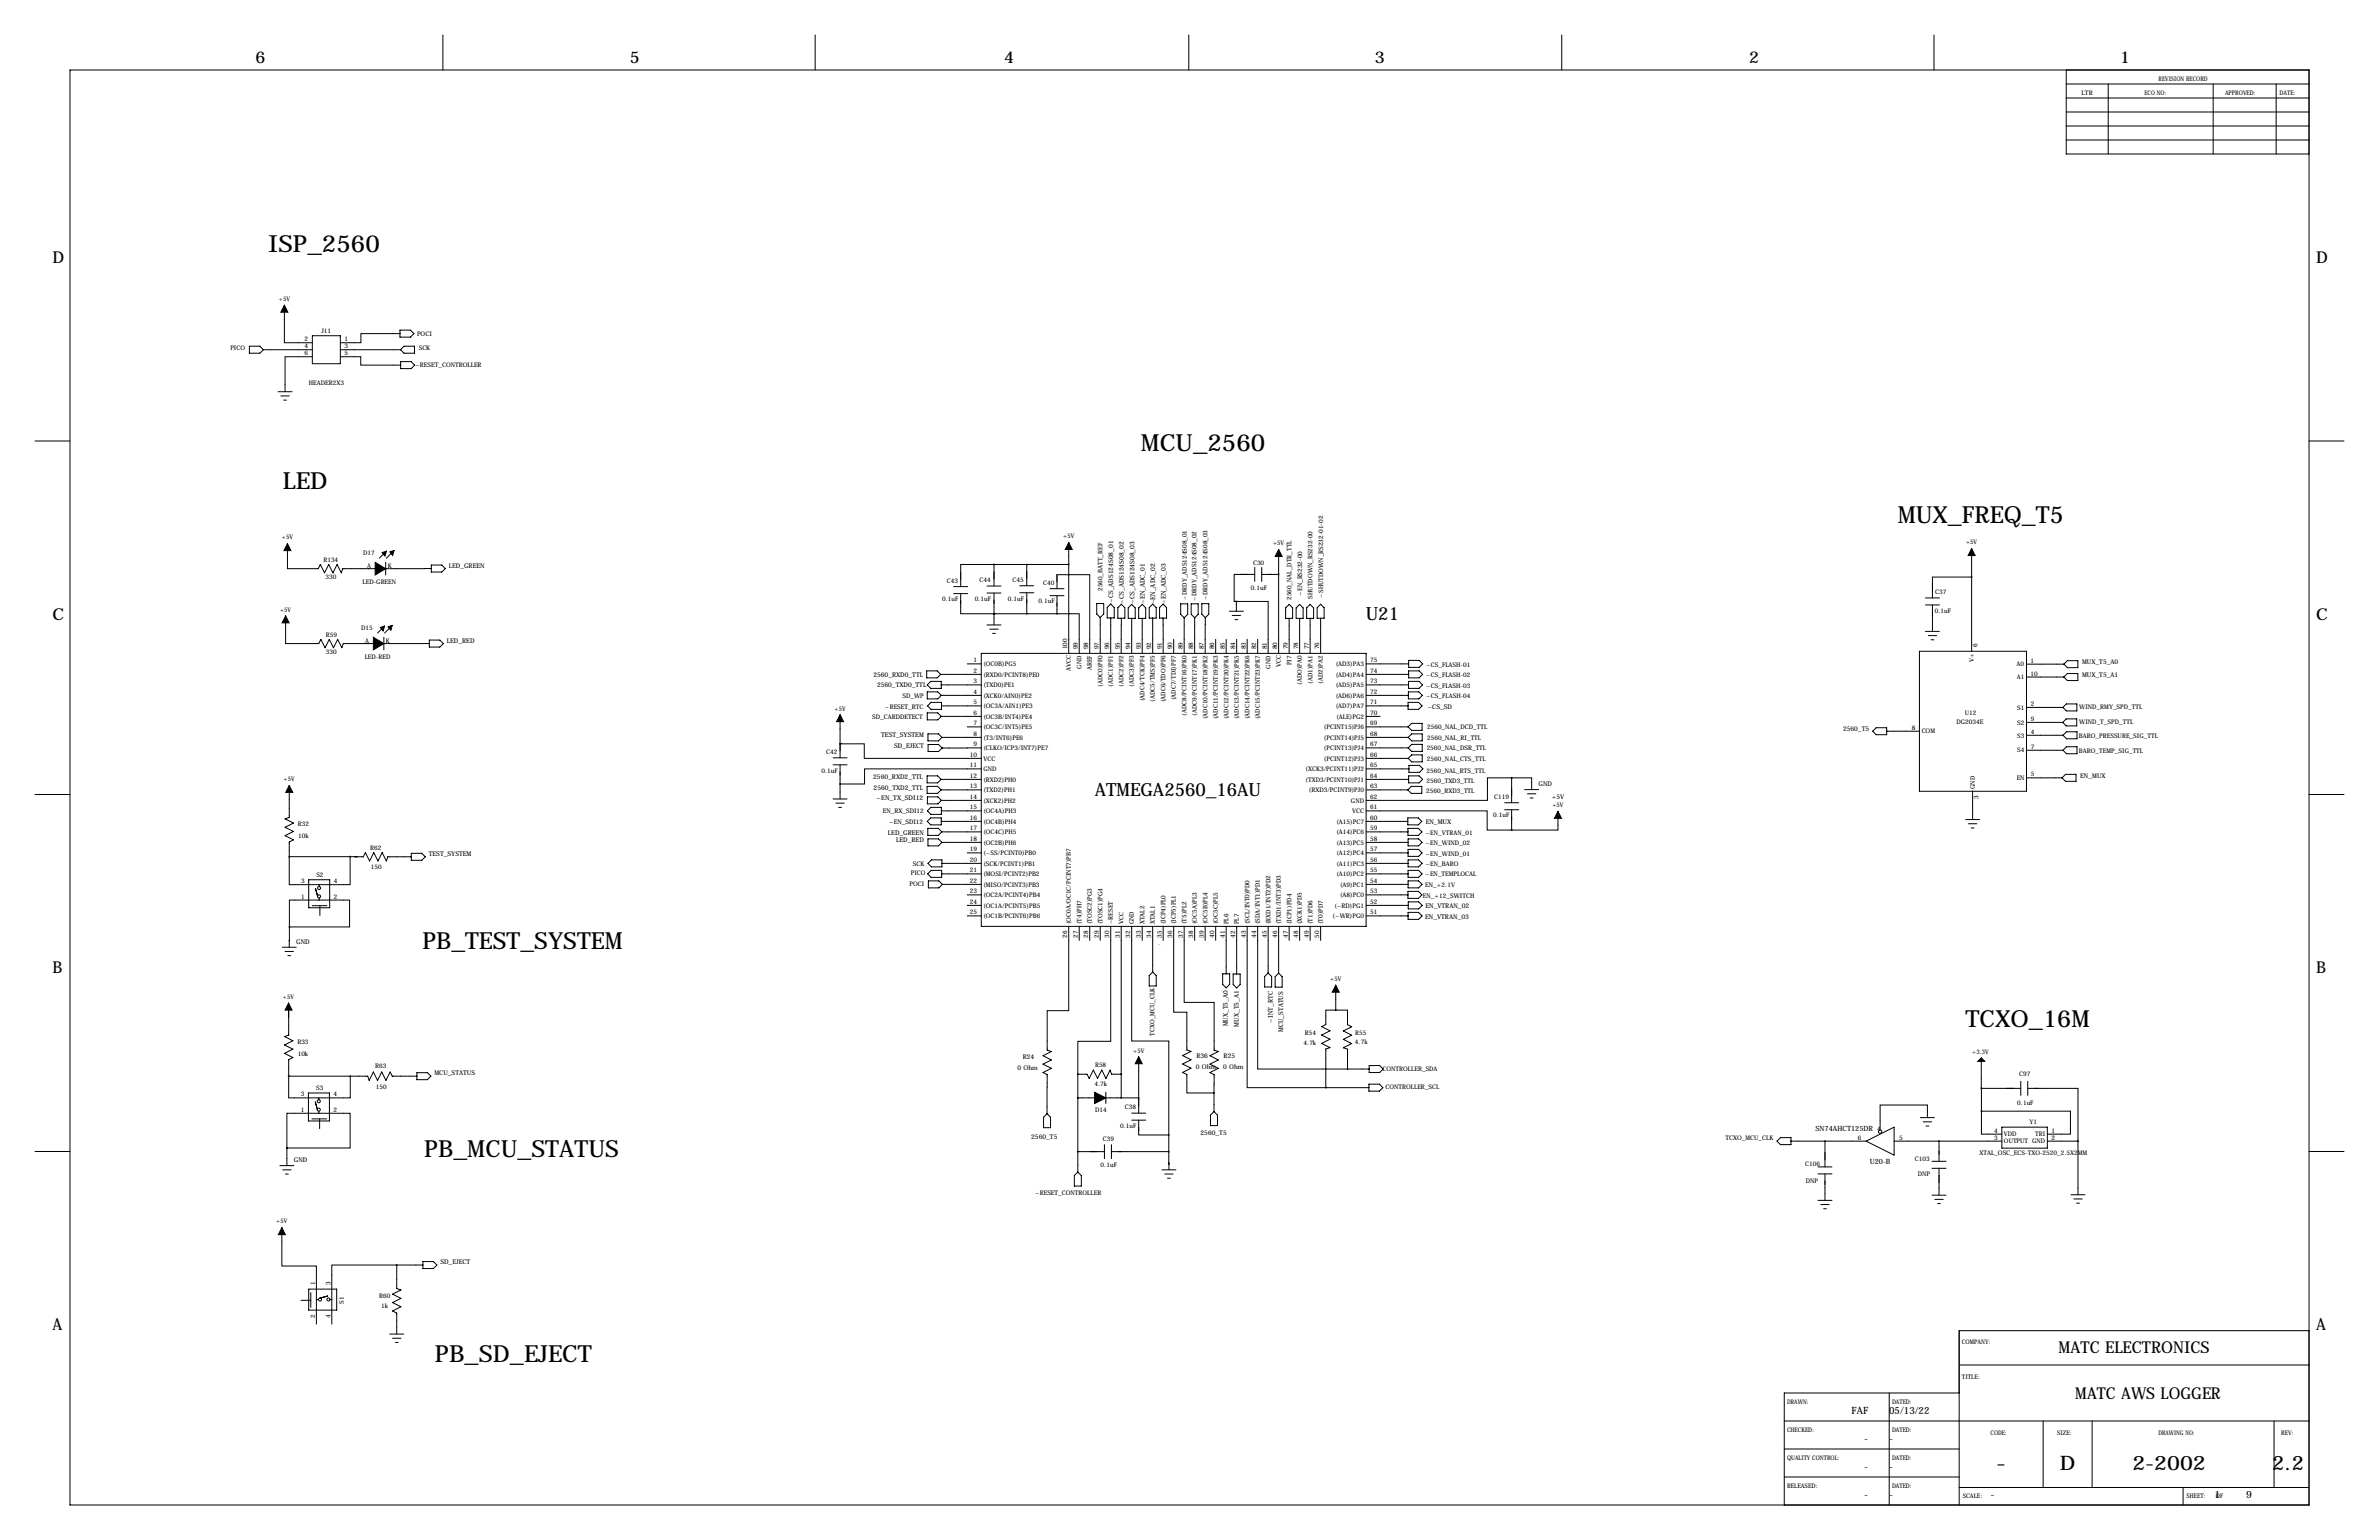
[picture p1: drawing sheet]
<svg xmlns="http://www.w3.org/2000/svg" width="864mm" height="559mm" viewBox="0 0 864 559" stroke-linecap="round" stroke-linejoin="round" font-family="sans-serif">
<defs><g id="words">
<g font-size="8.6">
<text x="97.4" y="91.5">ISP_2560</text>
<text x="414.2" y="163.6">MCU_2560</text>
<text x="102.7" y="177.3">LED</text>
<text x="688.9" y="189.6">MUX_FREQ_T5</text>
<text x="153.3" y="344.3">PB_TEST_SYSTEM</text>
<text x="713.4" y="372.7">TCXO_16M</text>
<text x="154" y="419.9">PB_MCU_STATUS</text>
<text x="157.9" y="494.2">PB_SD_EJECT</text>
</g>
<g font-size="7.3">
<text x="724.6" y="533.4">-</text>
<text x="747.8" y="533.4">D</text>
<text x="774.1" y="533.4">2-2002</text>
<text x="824.8" y="533.4">2.2</text>
</g>
<g font-size="6.6">
<text x="495.8" y="224.8">U21</text>
<text x="397.4" y="288.7">ATMEGA2560_16AU</text>
</g>
<g font-size="5.9">
<text x="92.7" y="22.9">6</text>
<text x="228.6" y="22.9">5</text>
<text x="364.5" y="22.9">4</text>
<text x="499.1" y="22.9">3</text>
<text x="635" y="22.9">2</text>
<text x="769.6" y="22.9">1</text>
<text x="19" y="95.2">D</text>
<text x="840.7" y="95.2">D</text>
<text x="19" y="224.8">C</text>
<text x="840.7" y="224.8">C</text>
<text x="19" y="353.1">B</text>
<text x="840.7" y="353.1">B</text>
<text x="19" y="482.6">A</text>
<text x="840.7" y="482.6">A</text>
<text x="747.3" y="491">MATC ELECTRONICS</text>
<text x="753.4" y="507.5">MATC AWS LOGGER</text>
</g>
<g font-size="3.6">
<text x="672.1" y="513.1">FAF</text>
<text x="685.8" y="513.1">05/13/22</text>
<text x="676.7" y="523.2">-</text>
<text x="685.8" y="523.2">-</text>
<text x="676.7" y="533.4">-</text>
<text x="685.8" y="533.4">-</text>
<text x="676.7" y="543.6">-</text>
<text x="685.8" y="543.6">-</text>
<text x="722.6" y="543.6">-</text>
<text x="803.9" y="543.6">1</text>
<text x="815.3" y="543.6">9</text>
</g>
<g font-size="2.6">
<text x="659" y="410.3">SN74AHCT125DR</text>
<text x="678.7" y="422.3">U20-B</text>
</g>
<g font-size="2.4">
<text x="162.9" y="206">LED_GREEN</text>
<text x="404.1" y="218.8" transform="rotate(-90 404.1 218.8)">~CS_ADS124S08_01</text>
<text x="407.9" y="219.1" transform="rotate(-90 407.9 219.1)">~CS_ADS124S08_02</text>
<text x="411.9" y="219.1" transform="rotate(-90 411.9 219.1)">~CS_ADS124S08_03</text>
<text x="415.5" y="219.2" transform="rotate(-90 415.5 219.2)">~EN_ADC_01</text>
<text x="419.4" y="219.3" transform="rotate(-90 419.4 219.3)">~EN_ADC_02</text>
<text x="423.2" y="219.2" transform="rotate(-90 423.2 219.2)">~EN_ADC_03</text>
<text x="162.2" y="233.3">LED_RED</text>
<text x="317" y="245.8">2560_RXD0_TTL</text>
<text x="755.8" y="241">MUX_T5_A0</text>
<text x="755.8" y="245.7">MUX_T5_A1</text>
<text x="318.4" y="249.3">2560_TXD0_TTL</text>
<text x="518.2" y="257.1">~CS_SD</text>
<text x="319.9" y="267.6">TEST_SYSTEM</text>
<text x="669" y="265.1">2560_T5</text>
<text x="324.6" y="271.4">SD_EJECT</text>
<text x="317" y="282.8">2560_RXD2_TTL</text>
<text x="317.1" y="286.6">2560_TXD2_TTL</text>
<text x="558.5" y="285.2">GND</text>
<text x="755.1" y="282.2">EN_MUX</text>
<text x="318.2" y="290.4">~EN_TX_SDI12</text>
<text x="563.3" y="289.8">+5V</text>
<text x="517.6" y="299.1">EN_MUX</text>
<text x="322.3" y="302.8">LED_GREEN</text>
<text x="325.3" y="305.7">LED_RED</text>
<text x="155.7" y="310.6">TEST_SYSTEM</text>
<text x="517.4" y="329.6">EN_VTRAN_02</text>
<text x="517.3" y="333.3">EN_VTRAN_03</text>
<text x="107.5" y="342.4">GND</text>
<text x="462" y="371" transform="rotate(-90 462 371)">~INT_RTC</text>
<text x="445.8" y="372.5" transform="rotate(-90 445.8 372.5)">MUX_T5_A0</text>
<text x="449.7" y="372.5" transform="rotate(-90 449.7 372.5)">MUX_T5_A1</text>
<text x="465.8" y="374.5" transform="rotate(-90 465.8 374.5)">MCU_STATUS</text>
<text x="434.3" y="383.7">R36</text>
<text x="444.2" y="383.8">R25</text>
<text x="369.4" y="388.4">0 Ohm</text>
<text x="371.2" y="384.1">R24</text>
<text x="434.1" y="387.9">0 Ohm</text>
<text x="444" y="388">0 Ohm</text>
<text x="157.7" y="390.2">MCU_STATUS</text>
<text x="374.3" y="413.2">2560_T5</text>
<text x="435.8" y="412">2560_T5</text>
<text x="106.7" y="421.7">GND</text>
<text x="159.9" y="458.8">SD_EJECT</text>
</g>
<g font-size="2.3">
<text x="783.6" y="29.2">REVISION RECORD</text>
<text x="755.6" y="34.3">LTR</text>
<text x="778.5" y="34.3">ECO NO:</text>
<text x="807.7" y="34.3">APPROVED:</text>
<text x="827.5" y="34.3">DATE:</text>
<text x="101.2" y="109.2">+5V</text>
<text x="110.6" y="123.9">2</text>
<text x="116.7" y="120.8">J11</text>
<text x="125.1" y="123.9">1</text>
<text x="151.4" y="121.8">POCI</text>
<text x="83.6" y="126.9">PICO</text>
<text x="110.6" y="126.4">4</text>
<text x="110.6" y="128.9">6</text>
<text x="125.1" y="126.4">3</text>
<text x="125.1" y="128.9">5</text>
<text x="152" y="126.9">SCK</text>
<text x="150.7" y="133.3">~RESET_CONTROLLER</text>
<text x="112.1" y="139.7">HEADER2X3</text>
<text x="102.3" y="195.7">+5V</text>
<text x="385.9" y="195.3">+5V</text>
<text x="462.1" y="197.9">+5V</text>
<text x="713.7" y="197.5">+5V</text>
<text x="117.4" y="203.8">R134</text>
<text x="131.8" y="201.3">D17</text>
<text x="133.2" y="206">A</text>
<text x="140.8" y="206">K</text>
<text x="454.9" y="204.9">C30</text>
<text x="118.1" y="210.2">330</text>
<text x="131.6" y="211.8">LED-GREEN</text>
<text x="343.7" y="211.5">C43</text>
<text x="355.6" y="211.3">C44</text>
<text x="367.5" y="211.1">C45</text>
<text x="378.7" y="212.3">C40</text>
<text x="400.2" y="214.5" transform="rotate(-90 400.2 214.5)">2560_BATT_REF</text>
<text x="454.1" y="213.9">0.1uF</text>
<text x="702.5" y="215.6">C37</text>
<text x="101.7" y="221.9">+5V</text>
<text x="342" y="218.2">0.1uF</text>
<text x="353.8" y="218.1">0.1uF</text>
<text x="365.9" y="218.1">0.1uF</text>
<text x="376.9" y="218.9">0.1uF</text>
<text x="430.9" y="217.6" transform="rotate(-90 430.9 217.6)">~DRDY_ADS124S08_01</text>
<text x="434.3" y="218" transform="rotate(-90 434.3 218)">~DRDY_ADS124S08_02</text>
<text x="438.4" y="217.6" transform="rotate(-90 438.4 217.6)">~DRDY_ADS124S08_03</text>
<text x="468.9" y="217.7" transform="rotate(-90 468.9 217.7)">2560_NAL_DTR_TTL</text>
<text x="472.7" y="216.2" transform="rotate(-90 472.7 216.2)">~EN_RS232-00</text>
<text x="476.5" y="217.2" transform="rotate(-90 476.5 217.2)">SHUTDOWN_RS232-00</text>
<text x="480.3" y="216.9" transform="rotate(-90 480.3 216.9)">~SHUTDOWN_RS232-01-02</text>
<text x="702.4" y="222.3">0.1uF</text>
<text x="118.3" y="231">R59</text>
<text x="131.1" y="228.4">D15</text>
<text x="132.6" y="233.2">A</text>
<text x="140.1" y="233.2">K</text>
<text x="118.3" y="237.4">330</text>
<text x="132.4" y="238.9">LED-RED</text>
<text x="387.5" y="235.6" transform="rotate(-90 387.5 235.6)">100</text>
<text x="391.3" y="235.6" transform="rotate(-90 391.3 235.6)">99</text>
<text x="395.1" y="235.6" transform="rotate(-90 395.1 235.6)">98</text>
<text x="398.9" y="235.6" transform="rotate(-90 398.9 235.6)">97</text>
<text x="402.7" y="235.6" transform="rotate(-90 402.7 235.6)">96</text>
<text x="406.5" y="235.6" transform="rotate(-90 406.5 235.6)">95</text>
<text x="410.3" y="235.6" transform="rotate(-90 410.3 235.6)">94</text>
<text x="414.1" y="235.6" transform="rotate(-90 414.1 235.6)">93</text>
<text x="417.9" y="235.6" transform="rotate(-90 417.9 235.6)">92</text>
<text x="421.7" y="235.6" transform="rotate(-90 421.7 235.6)">91</text>
<text x="425.6" y="235.6" transform="rotate(-90 425.6 235.6)">90</text>
<text x="429.4" y="235.6" transform="rotate(-90 429.4 235.6)">89</text>
<text x="433.2" y="235.6" transform="rotate(-90 433.2 235.6)">88</text>
<text x="437" y="235.6" transform="rotate(-90 437 235.6)">87</text>
<text x="440.8" y="235.6" transform="rotate(-90 440.8 235.6)">86</text>
<text x="444.6" y="235.6" transform="rotate(-90 444.6 235.6)">85</text>
<text x="448.4" y="235.6" transform="rotate(-90 448.4 235.6)">84</text>
<text x="452.2" y="235.6" transform="rotate(-90 452.2 235.6)">83</text>
<text x="456" y="235.6" transform="rotate(-90 456 235.6)">82</text>
<text x="459.8" y="235.6" transform="rotate(-90 459.8 235.6)">81</text>
<text x="463.7" y="235.6" transform="rotate(-90 463.7 235.6)">80</text>
<text x="467.5" y="235.6" transform="rotate(-90 467.5 235.6)">79</text>
<text x="471.3" y="235.6" transform="rotate(-90 471.3 235.6)">78</text>
<text x="475.1" y="235.6" transform="rotate(-90 475.1 235.6)">77</text>
<text x="478.9" y="235.6" transform="rotate(-90 478.9 235.6)">76</text>
<text x="717.8" y="234.9" transform="rotate(-90 717.8 234.9)">6</text>
<text x="353.4" y="240.4">1</text>
<text x="353.4" y="244.2">2</text>
<text x="357" y="241.7">(OC0B)PG5</text>
<text x="357" y="245.5">(RXD0/PCINT8)PE0</text>
<text x="388.8" y="243.6" transform="rotate(-90 388.8 243.6)">AVCC</text>
<text x="392.6" y="242.6" transform="rotate(-90 392.6 242.6)">GND</text>
<text x="396.4" y="243.2" transform="rotate(-90 396.4 243.2)">AREF</text>
<text x="461.2" y="242.6" transform="rotate(-90 461.2 242.6)">GND</text>
<text x="465" y="242.2" transform="rotate(-90 465 242.2)">VCC</text>
<text x="468.8" y="241.4" transform="rotate(-90 468.8 241.4)">PJ7</text>
<text x="484.9" y="241.7">(AD3)PA3</text>
<text x="484.9" y="245.5">(AD4)PA4</text>
<text x="497.4" y="240.4">75</text>
<text x="497.4" y="244.2">74</text>
<text x="517.7" y="245.7">~CS_FLASH-02</text>
<text x="517.7" y="241.9">~CS_FLASH-01</text>
<text x="716.5" y="240.3" transform="rotate(-90 716.5 240.3)">V+</text>
<text x="732" y="241.8">A0</text>
<text x="737.1" y="240.5">1</text>
<text x="737.1" y="245.2">10</text>
<text x="353.4" y="248">3</text>
<text x="353.4" y="251.8">4</text>
<text x="357" y="249.3">(TXD0)PE1</text>
<text x="400.2" y="249.3" transform="rotate(-90 400.2 249.3)">(ADC0)PF0</text>
<text x="404" y="249.3" transform="rotate(-90 404 249.3)">(ADC1)PF1</text>
<text x="407.8" y="249.3" transform="rotate(-90 407.8 249.3)">(ADC2)PF2</text>
<text x="411.6" y="249.3" transform="rotate(-90 411.6 249.3)">(ADC3)PF3</text>
<text x="472.6" y="248.5" transform="rotate(-90 472.6 248.5)">(ADO)PA0</text>
<text x="476.4" y="248.1" transform="rotate(-90 476.4 248.1)">(AD1)PA1</text>
<text x="480.2" y="248.1" transform="rotate(-90 480.2 248.1)">(AD2)PA2</text>
<text x="484.9" y="249.3">(AD5)PA5</text>
<text x="497.4" y="248">73</text>
<text x="497.4" y="251.8">72</text>
<text x="517.7" y="249.6">~CS_FLASH-03</text>
<text x="732.1" y="246.5">A1</text>
<text x="302.9" y="257.8">+5V</text>
<text x="321.3" y="257.2">~RESET_RTC</text>
<text x="327.6" y="253.2">SD_WP</text>
<text x="353.4" y="255.6">5</text>
<text x="357" y="253.1">(XCK0/AIN0)PE2</text>
<text x="357" y="256.9">(OC3A/AIN1)PE3</text>
<text x="415.4" y="254.4" transform="rotate(-90 415.4 254.4)">(ADC4/TCK)PF4</text>
<text x="419.2" y="254.6" transform="rotate(-90 419.2 254.6)">(ADC5/TMS)PF5</text>
<text x="423.1" y="254.8" transform="rotate(-90 423.1 254.8)">(ADC6/TDO)PF6</text>
<text x="426.9" y="254.1" transform="rotate(-90 426.9 254.1)">(ADC7/TDI)PF7</text>
<text x="484.9" y="253.1">(AD6)PA6</text>
<text x="484.9" y="256.9">(AD7)PA7</text>
<text x="497.4" y="255.6">71</text>
<text x="517.8" y="253.1">~CS_FLASH-04</text>
<text x="732.3" y="257.5">S1</text>
<text x="737.2" y="256.2">2</text>
<text x="754.8" y="257.4">WIND_RMY_SPD_TTL</text>
<text x="316.6" y="260.8">SD_CARDDETECT</text>
<text x="353.4" y="259.4">6</text>
<text x="353.4" y="263.2">7</text>
<text x="357" y="260.7">(OC3B/INT4)PE4</text>
<text x="430.7" y="259.7" transform="rotate(-90 430.7 259.7)">(ADC8/PCINT16)PK0</text>
<text x="434.5" y="259.7" transform="rotate(-90 434.5 259.7)">(ADC9/PCINT17)PK1</text>
<text x="438.3" y="261" transform="rotate(-90 438.3 261)">(ADC10/PCINT18)PK2</text>
<text x="442.1" y="261" transform="rotate(-90 442.1 261)">(ADC11/PCINT19)PK3</text>
<text x="445.9" y="261" transform="rotate(-90 445.9 261)">(ADC12/PCINT20)PK4</text>
<text x="449.7" y="261" transform="rotate(-90 449.7 261)">(ADC13/PCINT21)PK5</text>
<text x="453.5" y="261" transform="rotate(-90 453.5 261)">(ADC14/PCINT22)PK6</text>
<text x="457.3" y="261" transform="rotate(-90 457.3 261)">(ADC15/PCINT23)PK7</text>
<text x="485.1" y="260.7">(ALE)PG2</text>
<text x="497.4" y="259.4">70</text>
<text x="497.4" y="263.2">69</text>
<text x="710.2" y="262.9">DG2034E</text>
<text x="713.2" y="259.6">U12</text>
<text x="732.3" y="262.9">S2</text>
<text x="737.2" y="261.6">9</text>
<text x="754.8" y="262.8">WIND_T_SPD_TTL</text>
<text x="353.4" y="267.1">8</text>
<text x="357" y="264.6">(OC3C/INT5)PE5</text>
<text x="357" y="268.4">(T3/INT6)PE6</text>
<text x="480.6" y="264.6">(PCINT15)PJ6</text>
<text x="480.6" y="268.4">(PCINT14)PJ5</text>
<text x="497.4" y="267.1">68</text>
<text x="518.1" y="264.7">2560_NAL_DCD_TTL</text>
<text x="518.1" y="268.4">2560_NAL_RI_TTL</text>
<text x="694" y="264.8">8</text>
<text x="697.6" y="266.1">COM</text>
<text x="732.3" y="267.6">S3</text>
<text x="737.2" y="266.3">4</text>
<text x="754.6" y="267.7">BARO_PRESSURE_SIG_TTL</text>
<text x="299.9" y="273.6">C42</text>
<text x="352.1" y="274.7">10</text>
<text x="353.4" y="270.9">9</text>
<text x="357" y="272.2">(CLKO/ICP3/INT7)PE7</text>
<text x="357" y="276">VCC</text>
<text x="480.6" y="272.2">(PCINT13)PJ4</text>
<text x="480.6" y="276">(PCINT12)PJ3</text>
<text x="497.4" y="270.9">67</text>
<text x="497.4" y="274.7">66</text>
<text x="517.9" y="272.3">2560_NAL_DSR_TTL</text>
<text x="732.3" y="273">S4</text>
<text x="737.2" y="271.7">7</text>
<text x="754.7" y="273.1">BARO_TEMP_SIG_TTL</text>
<text x="298.2" y="280.3">0.1uF</text>
<text x="352.1" y="278.5">11</text>
<text x="357" y="279.8">GND</text>
<text x="474" y="279.8">(XCK3/PCINT11)PJ2</text>
<text x="497.4" y="278.5">65</text>
<text x="517.9" y="280.3">2560_NAL_RTS_TTL</text>
<text x="518" y="276.3">2560_NAL_CTS_TTL</text>
<text x="737.3" y="281.7">5</text>
<text x="103" y="283.5">+5V</text>
<text x="352.1" y="282.3">12</text>
<text x="352.1" y="286.1">13</text>
<text x="357" y="283.6">(RXD2)PH0</text>
<text x="357" y="287.4">(TXD2)PH1</text>
<text x="474" y="283.6">(TXD3/PCINT10)PJ1</text>
<text x="475.1" y="287.4">(RXD3/PCINT9)PJ0</text>
<text x="497.4" y="282.3">64</text>
<text x="497.4" y="286.1">63</text>
<text x="517.8" y="287.6">2560_RXD3_TTL</text>
<text x="517.9" y="284">2560_TXD3_TTL</text>
<text x="716.9" y="286.3" transform="rotate(-90 716.9 286.3)">GND</text>
<text x="732.1" y="283.1">EN</text>
<text x="352.1" y="289.9">14</text>
<text x="352.1" y="293.7">15</text>
<text x="357" y="291.2">(XCK2)PH2</text>
<text x="490.4" y="291.2">GND</text>
<text x="497.4" y="289.9">62</text>
<text x="497.4" y="293.7">61</text>
<text x="542.4" y="290">C119</text>
<text x="563.5" y="292.9">+5V</text>
<text x="718.2" y="289.8" transform="rotate(-90 718.2 289.8)">3</text>
<text x="108.2" y="299.8">R32</text>
<text x="320.5" y="295.1">EN_RX_SDI12</text>
<text x="322.7" y="298.9">~EN_SDI12</text>
<text x="352.1" y="297.5">16</text>
<text x="357" y="295">(OC4A)PH3</text>
<text x="357" y="298.8">(OC4B)PH4</text>
<text x="485.1" y="298.8">(A15)PC7</text>
<text x="490.8" y="295">VCC</text>
<text x="497.4" y="297.5">60</text>
<text x="542" y="296.6">0.1uF</text>
<text x="108.3" y="304.1">10k</text>
<text x="352.1" y="301.3">17</text>
<text x="352.1" y="305.2">18</text>
<text x="357" y="302.7">(OC4C)PH5</text>
<text x="485.1" y="302.7">(A14)PC6</text>
<text x="497.4" y="301.3">59</text>
<text x="497.4" y="305.2">58</text>
<text x="517.5" y="302.8">~EN_VTRAN_01</text>
<text x="134.4" y="308.3">R62</text>
<text x="352.1" y="309">19</text>
<text x="357" y="306.5">(OC2B)PH6</text>
<text x="357" y="310.3">(~SS/PCINT0)PB0</text>
<text x="485.1" y="306.5">(A13)PC5</text>
<text x="485.1" y="310.3">(A12)PC4</text>
<text x="497.4" y="309">57</text>
<text x="517.5" y="310.4">~EN_WIND_01</text>
<text x="517.5" y="306.6">~EN_WIND_02</text>
<text x="134.6" y="315.3">150</text>
<text x="330.6" y="317.7">PICO</text>
<text x="331.4" y="314.1">SCK</text>
<text x="352.1" y="312.8">20</text>
<text x="352.1" y="316.6">21</text>
<text x="357" y="314.1">(SCK/PCINT1)PB1</text>
<text x="357" y="317.9">(MOSI/PCINT2)PB2</text>
<text x="485.1" y="314.1">(A11)PC3</text>
<text x="485.1" y="317.9">(A10)PC2</text>
<text x="497.4" y="312.8">56</text>
<text x="497.4" y="316.6">55</text>
<text x="517.4" y="314.3">~EN_BARO</text>
<text x="109.3" y="320.5">3</text>
<text x="114.8" y="318.3">S2</text>
<text x="121.2" y="320.5">4</text>
<text x="330.1" y="321.7">POCI</text>
<text x="352.1" y="320.4">22</text>
<text x="357" y="321.7">(MISO/PCINT3)PB3</text>
<text x="486.5" y="321.7">(A9)PC1</text>
<text x="497.4" y="320.4">54</text>
<text x="517.4" y="321.9">EN_+2.1V</text>
<text x="517.4" y="318">~EN_TEMPLOCAL</text>
<text x="109.3" y="326.1">1</text>
<text x="121.2" y="326.1">2</text>
<text x="352.1" y="324.2">23</text>
<text x="352.1" y="328">24</text>
<text x="357" y="325.5">(OC2A/PCINT4)PB4</text>
<text x="357" y="329.3">(OC1A/PCINT5)PB5</text>
<text x="484.4" y="329.3">(~RD)PG1</text>
<text x="486.5" y="325.5">(A8)PC0</text>
<text x="497.4" y="324.2">53</text>
<text x="497.4" y="328">52</text>
<text x="516.5" y="325.7">EN_+12_SWITCH</text>
<text x="352.1" y="331.8">25</text>
<text x="357" y="333.1">(OC1B/PCINT6)PB6</text>
<text x="388.8" y="335.4" transform="rotate(-90 388.8 335.4)">(OC0A/OC1C/PCINT7)PB7</text>
<text x="392.6" y="335.4" transform="rotate(-90 392.6 335.4)">(T4)PH7</text>
<text x="396.4" y="335.4" transform="rotate(-90 396.4 335.4)">(TOSC2)PG3</text>
<text x="400.2" y="335.4" transform="rotate(-90 400.2 335.4)">(TOSC1)PG4</text>
<text x="404" y="335.4" transform="rotate(-90 404 335.4)">~RESET</text>
<text x="407.8" y="335.4" transform="rotate(-90 407.8 335.4)">VCC</text>
<text x="411.6" y="335.4" transform="rotate(-90 411.6 335.4)">GND</text>
<text x="415.4" y="335.4" transform="rotate(-90 415.4 335.4)">XTAL2</text>
<text x="419.2" y="335.4" transform="rotate(-90 419.2 335.4)">XTAL1</text>
<text x="423.1" y="335.4" transform="rotate(-90 423.1 335.4)">(ICP4)PL0</text>
<text x="426.9" y="335.4" transform="rotate(-90 426.9 335.4)">(ICP5)PL1</text>
<text x="430.7" y="335.4" transform="rotate(-90 430.7 335.4)">(T5)PL2</text>
<text x="434.5" y="335.4" transform="rotate(-90 434.5 335.4)">(OC5A)PL3</text>
<text x="438.3" y="335.4" transform="rotate(-90 438.3 335.4)">(OC5B)PL4</text>
<text x="442.1" y="335.4" transform="rotate(-90 442.1 335.4)">(OC5C)PL5</text>
<text x="445.9" y="335.4" transform="rotate(-90 445.9 335.4)">PL6</text>
<text x="449.7" y="335.4" transform="rotate(-90 449.7 335.4)">PL7</text>
<text x="453.5" y="335.4" transform="rotate(-90 453.5 335.4)">(SCL/INT0)PD0</text>
<text x="457.3" y="335.4" transform="rotate(-90 457.3 335.4)">(SDA/INT1)PD1</text>
<text x="461.2" y="335.4" transform="rotate(-90 461.2 335.4)">(RXD1/INT2)PD2</text>
<text x="465" y="335.4" transform="rotate(-90 465 335.4)">(TXD1/INT3)PD3</text>
<text x="468.8" y="335.4" transform="rotate(-90 468.8 335.4)">(ICP1)PD4</text>
<text x="472.6" y="335.4" transform="rotate(-90 472.6 335.4)">(XCK1)PD5</text>
<text x="476.4" y="335.4" transform="rotate(-90 476.4 335.4)">(T1)PD6</text>
<text x="480.2" y="335.4" transform="rotate(-90 480.2 335.4)">(T0)PD7</text>
<text x="483.7" y="333.1">(~WR)PG0</text>
<text x="497.4" y="331.8">51</text>
<text x="387.5" y="340.3" transform="rotate(-90 387.5 340.3)">26</text>
<text x="391.3" y="340.3" transform="rotate(-90 391.3 340.3)">27</text>
<text x="395.1" y="340.3" transform="rotate(-90 395.1 340.3)">28</text>
<text x="398.9" y="340.3" transform="rotate(-90 398.9 340.3)">29</text>
<text x="402.7" y="340.3" transform="rotate(-90 402.7 340.3)">30</text>
<text x="406.5" y="340.3" transform="rotate(-90 406.5 340.3)">31</text>
<text x="410.3" y="340.3" transform="rotate(-90 410.3 340.3)">32</text>
<text x="414.1" y="340.3" transform="rotate(-90 414.1 340.3)">33</text>
<text x="417.9" y="340.3" transform="rotate(-90 417.9 340.3)">34</text>
<text x="421.7" y="340.3" transform="rotate(-90 421.7 340.3)">35</text>
<text x="425.6" y="340.3" transform="rotate(-90 425.6 340.3)">36</text>
<text x="429.4" y="340.3" transform="rotate(-90 429.4 340.3)">37</text>
<text x="433.2" y="340.3" transform="rotate(-90 433.2 340.3)">38</text>
<text x="437" y="340.3" transform="rotate(-90 437 340.3)">39</text>
<text x="440.8" y="340.3" transform="rotate(-90 440.8 340.3)">40</text>
<text x="444.6" y="340.3" transform="rotate(-90 444.6 340.3)">41</text>
<text x="448.4" y="340.3" transform="rotate(-90 448.4 340.3)">42</text>
<text x="452.2" y="340.3" transform="rotate(-90 452.2 340.3)">43</text>
<text x="456" y="340.3" transform="rotate(-90 456 340.3)">44</text>
<text x="459.8" y="340.3" transform="rotate(-90 459.8 340.3)">45</text>
<text x="463.7" y="340.3" transform="rotate(-90 463.7 340.3)">46</text>
<text x="467.5" y="340.3" transform="rotate(-90 467.5 340.3)">47</text>
<text x="471.3" y="340.3" transform="rotate(-90 471.3 340.3)">48</text>
<text x="475.1" y="340.3" transform="rotate(-90 475.1 340.3)">49</text>
<text x="478.9" y="340.3" transform="rotate(-90 478.9 340.3)">50</text>
<text x="482.9" y="356">+5V</text>
<text x="102.7" y="362.5">+5V</text>
<text x="419" y="375.8" transform="rotate(-90 419 375.8)">TCXO_MCU_CLK</text>
<text x="473.7" y="375.7">R54</text>
<text x="491.9" y="375.7">R55</text>
<text x="107.9" y="378.8">R33</text>
<text x="108.1" y="383.1">10k</text>
<text x="411.3" y="381.9">+5V</text>
<text x="473.2" y="379.1">4.7k</text>
<text x="491.8" y="378.9">4.7k</text>
<text x="716" y="382.4">+3.3V</text>
<text x="136.2" y="387.7">R63</text>
<text x="397.5" y="387.1">R58</text>
<text x="501.9" y="388.8">CONTROLLER_SDA</text>
<text x="114.7" y="395.7">S3</text>
<text x="136.4" y="395.1">150</text>
<text x="397.3" y="394.2">4.7k</text>
<text x="502.9" y="395.3">CONTROLLER_SCL</text>
<text x="732.9" y="390.5">C97</text>
<text x="109.2" y="397.9">3</text>
<text x="121.1" y="397.9">4</text>
<text x="732.3" y="401.1">0.1uF</text>
<text x="109.2" y="403.5">1</text>
<text x="121.1" y="403.5">2</text>
<text x="397.5" y="403.6">D14</text>
<text x="408.3" y="402.6">C38</text>
<text x="736.8" y="408">Y1</text>
<text x="400.4" y="413.9">C39</text>
<text x="406.6" y="409.2">0.1uF</text>
<text x="626.4" y="413.8">TCXO_MCU_CLK</text>
<text x="674.4" y="413.7">6</text>
<text x="681.5" y="410.3">4</text>
<text x="689.4" y="413.7">5</text>
<text x="723.9" y="413.6">3</text>
<text x="723.9" y="411">4</text>
<text x="727.5" y="412.3">VDD</text>
<text x="738.8" y="412.3">TRI</text>
<text x="744.7" y="411">1</text>
<text x="744.7" y="413.6">2</text>
<text x="718.6" y="419.2">XTAL_OSC_ECS-TXO-2520_2.5X2MM</text>
<text x="727.5" y="414.9">OUTPUT GND</text>
<text x="399.5" y="423.3">0.1uF</text>
<text x="655.3" y="423">C106</text>
<text x="695.1" y="421.1">C103</text>
<text x="655.5" y="429.4">DNP</text>
<text x="696.2" y="426.8">DNP</text>
<text x="375.7" y="433.7">~RESET_CONTROLLER</text>
<text x="100.3" y="443.9">+5V</text>
<text x="114.4" y="466.2" transform="rotate(-90 114.4 466.2)">1</text>
<text x="119.9" y="466.2" transform="rotate(-90 119.9 466.2)">3</text>
<text x="124.8" y="473.1" transform="rotate(-90 124.8 473.1)">S1</text>
<text x="137.6" y="471.1">R60</text>
<text x="114.4" y="478.2" transform="rotate(-90 114.4 478.2)">2</text>
<text x="119.9" y="478.2" transform="rotate(-90 119.9 478.2)">4</text>
<text x="138.4" y="474.6">1k</text>
<text x="712.2" y="487.7">COMPANY:</text>
<text x="712.2" y="500.4">TITLE:</text>
<text x="648.7" y="509.3">DRAWN:</text>
<text x="686.8" y="509.3">DATED:</text>
<text x="648.7" y="519.4">CHECKED:</text>
<text x="686.8" y="519.4">DATED:</text>
<text x="722.6" y="520.7">CODE:</text>
<text x="746.8" y="520.7">SIZE:</text>
<text x="783.6" y="520.7">DRAWING NO:</text>
<text x="828" y="520.7">REV:</text>
<text x="648.7" y="529.6">QUALITY CONTROL:</text>
<text x="686.8" y="529.6">DATED:</text>
<text x="648.7" y="539.8">RELEASED:</text>
<text x="686.8" y="539.8">DATED:</text>
<text x="712.5" y="543.6">SCALE:</text>
<text x="793.7" y="543.6">SHEET:</text>
<text x="804.4" y="543.6">OF</text>
</g>
<text font-size=".3" x="420.3" y="343">+3.3V</text>
</g></defs>
<g fill="none" stroke="#000" stroke-width=".36">
<path d="M160.8 12.7v12.7M295.9 12.7v12.7M431.5 12.7v12.7M566.9 12.7v12.7M702.1 12.7v12.7M25.4 25.4h812.8v520.7h-812.8zM750.1 25.4v30.5h88.1M750.1 35.6h88.1M750.1 30.5h88.1M765.3 30.5v25.4M803.4 30.5v25.4M826.3 30.5v25.4"/>
<path d="M750.1 50.8h88.1M750.1 45.7h88.1M750.1 40.6h88.1M103.2 110.7v13.7h10.2M145.2 119.8h3.8l1.3 1.3-1.3 1.2h-3.8zM90.5 125.6h3.8l1.3 1.3-1.3 1.3h-3.8zM95.6 126.9h17.8M113.4 129.4h-9.9v12.7M113.4 121.8h10.1v10.2h-10.1zM123.5 129.4h7.5v3.1h14.4M123.5 126.9h21.9M145.2 121.1h-14.2v3.3h-7.5"/>
<path d="M145.4 126.9l1.3-1.3h3.8v2.6h-3.8zM145.4 131.2h3.9l1.2 1.3-1.2 1.3h-3.9zM100.9 142.1h5.1M102 143.7h3M103 145.2h1M12.7 160h12.7M838.2 160h12.7M104.3 197.3v9h11.2l.8-1.5 1.5 3.1 1.5-3.1 1.6 3.1 1.5-3.1 1.5 3.1 .5-1.6h16.9M140.3 200l-2.6 2.5M142.8 200l-2.5 2.5M388 196.8v40.3M464.2 199.4v37.7"/>
<path d="M715.7 199v37.4M140 204.1v4.5M156.6 206.3h-15.1M156.6 205h3.8l1.2 1.3-1.2 1.3h-3.8zM346.2 215.4h5.1M346.2 212.9h5.1M348.7 215.4v7.3h12.1M358.3 215.2h5.1M358.3 212.6h5.1M360.8 204.8h-12.1v8.1M360.8 204.8v7.8M360.8 215.2v11.6"/>
<path d="M360.8 204.8h27.2M370.2 215.1h5.1M370.2 212.5h5.1M372.7 204.8v7.7M372.7 215.1v7.6M381.2 216.2h5M381.2 213.6h5M383.7 213.6v-5.1h11.9v28.6M383.7 216.2v6.5M398.1 219h2.6v3.8l-1.3 1.3-1.3-1.3zM410.8 219.3l1.3 1.3v3.8h-2.6v-3.8zM414.6 219.3l1.3 1.3v3.8h-2.5v-3.8z"/>
<path d="M428.6 219.1h2.5v3.8l-1.2 1.3-1.3-1.3zM432.4 219.1h2.5v3.8l-1.2 1.3-1.3-1.3zM436.3 219h2.5v3.9l-1.3 1.2-1.2-1.2zM448.8 218.2h11.5v18.9M448.8 218.2v3.6M455.5 208.4h-7.5v9.8h.8M455.5 205.9v5.1M458 208.4h6.2M458 205.9v5.1M471.8 219.3l1.2 1.3v3.8h-2.5v-3.8zM699 219.5h5M699 217h5"/>
<path d="M701.5 219.5v9.6M715.7 209.4h-14.2v7.6M103.7 223.5v10h12l.8-1.5 1.5 3.1 1.5-3.1 1.6 3.1 1.5-3.1 1.5 3.1 .5-1.6h16M139.3 231.2v4.6M139.6 227.2l-2.5 2.5M140.9 233.5h15M142.1 227.2l-2.5 2.5M155.9 232.3h3.8l1.2 1.2-1.2 1.3h-3.8zM356.2 237.1h139.7v99h-139.7zM358.3 226.8h5.1M359.3 228.3h3.1M360.3 229.8h1"/>
<path d="M360.8 222.7h.1M360.8 222.7h22.9M383.7 222.7h8.1v14.4M399.4 224.1v13M401.9 220.4l1.3-1.2 1.3 1.2v3.8h-2.6zM403.2 224.2v12.9M405.8 220.5l1.3-1.2 1.2 1.2v3.8h-2.5zM407.1 224.3l-.1 12.8M410.8 224.4v12.7M414.6 224.4v12.7M417.2 220.5l1.2-1.3 1.3 1.3v3.8h-2.5zM418.4 224.3v12.8"/>
<path d="M420.9 220.5l1.3-1.3 1.3 1.3v3.8h-2.6zM422.2 224.3v12.8M426.1 232v5.1M429.9 224.2v12.9M433.7 224.2v12.9M437.5 224.1v13M441.3 232v5.1M445.1 232v5.1M446.3 221.8h5.1M447.3 223.3h3M448.3 224.8h1M448.9 232v5.1"/>
<path d="M452.7 232v5.1M456.5 232v5.1M466.7 220.6l1.3-1.3 1.2 1.3v3.8h-2.5zM468 224.4v12.7M471.8 224.4v12.7M474.3 220.6l1.3-1.3 1.3 1.3v3.8h-2.6zM475.6 224.4v12.7M478.1 220.5l1.3-1.2 1.3 1.2v3.8h-2.6zM479.4 224.3v12.8M511.4 239.6h3.8l1.2 1.3-1.2 1.3h-3.8zM696.8 236.3h38.8v50.8h-38.8zM699 229.1h5"/>
<path d="M700 230.6h3M701 232.2h1M305 259.3v15.7M336.4 243.4h3.8l1.3 1.3-1.3 1.3h-3.8zM336.6 258.7h3.8l1.3 1.2-1.3 1.3h-3.8zM336.6 251.1h3.8l1.3 1.2-1.3 1.3h-3.8zM336.6 248.5l1.3-1.3h3.8v2.6h-3.8zM338 254.9h3.8v2.5h-3.8l-1.3-1.3zM341.5 244.7h14.7M341.7 248.5h14.5M341.7 252.3h14.5M341.7 259.9h14.5"/>
<path d="M341.8 256.1h14.4M351.1 240.9h5.1M495.9 240.9h15.5M495.9 244.7h15.5M495.9 248.5h15.4M495.9 252.3h15.4M495.9 256.1h15.2M495.9 259.9h5.1M511.1 254.9h3.9l1.2 1.2-1.2 1.3h-3.9zM511.3 251.1h3.8l1.2 1.2-1.2 1.3h-3.8zM511.3 247.2h3.8l1.3 1.3-1.3 1.3h-3.8zM511.4 243.4h3.8l1.2 1.3-1.2 1.3h-3.8z"/>
<path d="M735.5 241h13.7M735.6 245.7h13.6M735.6 256.7h13.2M749.2 241l1.3-1.3h3.8v2.6h-3.8zM749.2 245.7l1.3-1.3h3.8v2.5h-3.8zM750.1 255.4h3.8v2.6h-3.8l-1.3-1.3zM302.4 277.5h5.1M302.4 275h5.1M305 269.9h8.7v5.3h42.5M305 269.9h.1M305 277.5v12.4M336.9 266.3h3.8l1.2 1.3-1.2 1.2h-3.8z"/>
<path d="M336.9 270.2h3.8l1.3 1.2-1.3 1.3h-3.8zM341.9 267.6h14.3M351.1 263.8h5.1M356.2 279h-42.4v5.5h-8.8M356.2 271.4h-14.2M495.9 263.8h15.2M495.9 267.6h15.3M495.9 271.4h15.3M495.9 275.2h15.3M495.9 279h15.6M511.2 271.4l1.3-1.3h3.8v2.5h-3.8zM511.2 275.2l1.3-1.3h3.8v2.6h-3.8z"/>
<path d="M511.5 277.7h3.8l1.2 1.3-1.2 1.3h-3.8zM512.4 262.5h3.8v2.5h-3.8l-1.3-1.2zM512.5 266.3h3.8v2.5h-3.8l-1.3-1.2zM679.8 265.3l1.3-1.2h3.8v2.5h-3.8zM684.9 265.3h11.9M735.6 262.1h13.2M735.6 272.2h13.3M735.6 266.8h13.3M748.9 272.2l1.3-1.2h3.8v2.5h-3.8zM748.9 266.8l1.3-1.3h3.8v2.6h-3.8zM750.1 260.9h3.8v2.5h-3.8l-1.3-1.3zM12.7 288.3h12.7"/>
<path d="M105 285v11.6l-1.5 .5 3 1.6-3 1.5 3 1.5-3 1.5 3 1.5-1.5 .8v5.4M302.4 289.9h5.1M303.4 291.4h3.1M304.4 293h1.1M336.5 281.5h3.9l1.2 1.3-1.2 1.3h-3.9zM336.5 285.3h3.9l1.2 1.3-1.2 1.3h-3.9zM336.6 298l1.3-1.2h3.8v2.5h-3.8zM336.7 289.2h3.8l1.2 1.2-1.2 1.3h-3.8zM337.9 293h3.8v2.5h-3.8l-1.2-1.3zM341.6 282.8h14.6M341.6 286.6h14.6M341.7 298h14.5"/>
<path d="M341.7 290.4h14.5M341.7 294.2h14.5M495.9 294.2h44v7h8.8M495.9 282.8h15.5M495.9 286.6h15.1M495.9 298h15.1M511 296.8h3.9l1.2 1.2-1.2 1.3h-3.9zM511.4 281.5h3.8l1.2 1.3-1.2 1.3h-3.8zM512.3 285.3h3.8v2.6h-3.8l-1.3-1.3zM546.2 293.8h5.1M546.2 291.3h5.1M548.7 282.2h-8.7v8.2h-44.1"/>
<path d="M548.7 282.2h7.3v4.3M548.7 282.2v9.1M548.7 293.8v7.4M553.5 286.5h5M554.5 288h3M555.5 289.6h1M565.6 294.4v6.8h-16.9M713.5 297.4h5.1M714.6 298.9h3M716.1 287v10.4M735.7 282.2h12.8M749.8 281h3.8v2.5h-3.8l-1.3-1.3z"/>
<path d="M838.2 288.3h12.7M112.1 319.2h7.6v10.2h-7.6zM127.1 310.8v10.2h-22.1v-10.1M127.1 310.8l4.8 .1 .7-1.5 1.6 3 1.5-3 1.5 3 1.5-3 1.6 3 .5-1.5h8.5M127.1 310.8l-22.1 .1M149.3 309.6h3.8l1.3 1.3-1.3 1.3h-3.8zM336.8 317.1l1.2-1.3h3.8v2.6h-3.8zM336.8 300.6h3.8l1.3 1.3-1.3 1.2h-3.8zM336.9 313.3l1.2-1.3h3.8v2.6h-3.8zM336.9 304.4h3.8l1.2 1.3-1.2 1.2h-3.8zM337 319.6h3.8l1.3 1.3-1.3 1.3h-3.8zM341.8 317.1h14.4"/>
<path d="M341.9 301.9h14.3M341.9 305.7h14.3M341.9 313.3h14.3M351.1 309.5h5.1M495.9 301.9h15.2M495.9 305.7h15.2M495.9 309.5h15.2M495.9 313.3h15.2M495.9 317.1h15.2M511.1 300.6h3.8l1.3 1.3-1.3 1.2h-3.8zM511.1 304.4h3.9l1.2 1.3-1.2 1.2h-3.9zM511.1 308.2h3.9l1.2 1.3-1.2 1.2h-3.9z"/>
<path d="M511.1 312h3.9l1.2 1.3-1.2 1.3h-3.9zM511.1 315.8h3.9l1.2 1.3-1.2 1.3h-3.9zM511.1 319.6h3.9l1.2 1.3-1.2 1.3h-3.9zM715.6 300.4h1M105.1 326.6h21.8v9.7h-21.8zM105.1 336.3l-.1 7.4M113.3 328.6h5.4M114.6 322.5l.7 2.8M115.9 321v.8M115.9 325.8v.8M116.1 328.6v3.6M342.1 320.9h14.1"/>
<path d="M351.1 324.7h5.1M351.1 328.5h5.1M351.1 332.3h5.1M388 336.1v30.6h-7.9v14.4l1.6 .5-3.1 1.5 3.1 1.5-3.1 1.5 3.1 1.6-3.1 1.5 1.5 .7v14.2M391.8 336.1v5.1M395.6 336.1v5.1M399.4 336.1v5.1M403.2 336.1v41.8h-11.9v11.9M407 336.1v62.3M410.8 336.1v41.6h13.5v34.1M414.6 336.1v5.1M418.4 336.1v16.6"/>
<path d="M422.2 336.1v5.1M426.1 336.1v31.2h4.7v13.7l1.6 .5-3.1 1.5 3.1 1.6-3.1 1.5 3.1 1.5-3.1 1.5 1.5 .8v6.7h9.9M429.9 336.1v27.6h10.8v17.4l1.6 .5-3.1 1.5 3.1 1.5-3.1 1.5 3.1 1.6-3.1 1.5 1.5 .7v6.7M433.7 336.1v5.1M437.5 336.1v5.1M441.3 336.1v5.1M445.1 336.1v17.3M448.9 336.1v17.3M452.7 336.1v58.6h28.6M456.5 336.1v51.8h32.7M460.3 336.1v17M464.2 336.1v17"/>
<path d="M468 336.1v5.1M471.8 336.1v5.1M475.6 336.1v5.1M479.4 336.1v5.1M495.9 320.9h15.2M495.9 324.7h15.2M495.9 328.5h15.3M495.9 332.3h15.2M511.1 323.4h3.8l1.3 1.3-1.3 1.3h-3.8zM511.1 331.1h3.9l1.2 1.2-1.2 1.3h-3.9zM511.2 327.3h3.8l1.3 1.2-1.3 1.3h-3.8zM102.5 343.7h5"/>
<path d="M103.5 345.2h3M104.5 346.8h1M417.2 354l1.2-1.3 1.3 1.3v3.8h-2.5zM443.8 353.4h2.6v3.8l-1.3 1.2-1.3-1.2zM447.6 353.4h2.6v3.8l-1.3 1.3-1.3-1.3zM460.3 353.1l1.3 1.2v3.8h-2.5v-3.8zM464.2 353.1l1.2 1.3v3.8h-2.5v-3.8zM484.9 357.5v9M104.7 364l.1 11.6-1.5 .5 3 1.5-3 1.6 3 1.5-3 1.5 3 1.5-1.5 .8v6M484.9 366.5h-3.6v5.3l-1.5 .7 3 1.5-3 1.6 3 1.5-3 1.5 3 1.5-1.5 .5v14.1M484.9 366.5h4.3v5.3l1.5 .8-3.1 1.5 3.1 1.5-3.1 1.5 3.1 1.6-3.1 1.5 1.6 .5v7.2M104.8 390.5v7.9h22.4v-7.9"/>
<path d="M104.8 390.5h28.7l.5 1.5 1.5-3 1.6 3 1.5-3 1.5 3 1.5-3 .8 1.5h8.9M112 396.6h7.6v10.2h-7.6zM114.5 399.8l.7 2.8M115.8 398.4v.7M151.3 389.2h3.8l1.3 1.3-1.3 1.3h-3.8zM391.3 398.4h6.1M391.3 389.8h3.3l.8 1.5 1.5-3 1.5 3 1.5-3 1.6 3 1.5-3 .5 1.5h3.5M391.3 389.8v35.5M401.4 398.4h12M413.4 383.4v20.5M440.7 396.6v6.8M481.3 394.7h15.6"/>
<path d="M489.2 387.9h7.8M496.9 393.4h3.8l1.3 1.3-1.3 1.2h-3.8zM497 386.6h3.8l1.3 1.3-1.3 1.3h-3.8zM719.2 383.8l.1 11.1M719.3 394.9h14.3M719.3 394.9v8.3M733.6 392.4v5.1M736.1 394.9h18.2v19.2M736.1 392.4v5.1M12.7 417.8h12.7M104.1 404h23v12.6h-23zM104.1 416.6v6.4"/>
<path d="M113.2 406h5.4M115.8 403.2v.8M116 406v3.5M380.1 404.1l1.3 1.3v3.8h-2.6v-3.8zM391.3 417.9h9.6M400.9 415.3v5.1M403.5 417.9h20.8M403.5 415.3v5.1M410.8 403.9h5.1M410.8 406.5h5.1M413.4 406.5v5.3h10.9M424.3 417.9v6.6"/>
<path d="M424.3 411.8v6.1M440.7 403.4l1.3 1.2v3.8h-2.6v-3.8zM645.1 414.1l1.2-1.3h3.8v2.5h-3.8zM650.1 414.1h27.3M662.5 414.1v9.3M677.4 414.1l10.2-5.1v10.2zM687.6 414.1h39.1M697.1 405.5h5.1M698.1 407.1h3.1M699.2 408.6h1M699.7 405.5v-4.5h-17.2v9M703.9 414.1v7.3"/>
<path d="M719.3 403.2v8.3h7.4M719.3 403.2h32.3v8.3h-8.4M726.7 409h16.5v7.6h-16.5zM743.2 414.1h11.1M754.3 414.1v19.4M838.2 417.8h12.7M101.6 423h5.1M102.6 424.5h3.1M103.6 426h1M391.3 425.3l1.2 1.3v3.8h-2.5v-3.8zM421.8 424.5h5.1M422.8 426h3.1"/>
<path d="M423.8 427.5h1M659.9 426h5.1M659.9 423.4h5.1M659.9 435.6h5.1M661 437.1h3M662 438.6h1M662.5 426v9.6M701.3 421.4h5.1M701.3 423.9h5.1M701.3 433.7h5.1M702.4 435.2h3M703.4 436.7h1"/>
<path d="M703.9 423.9v9.8M751.8 433.5h5.1M752.8 435.1h3.1M753.8 436.6h1M102.3 445.5v13.9h12.6v21.1M144 459h-23.6v21.5M144 459v8.6l1.5 .5-3 1.5 3 1.5-3 1.5 3 1.6-3 1.5 1.5 .8v7.6M144 459h9.5M153.5 457.8h3.8l1.3 1.2-1.3 1.3h-3.8zM109.3 471.8h3.5M112.1 467.8h10.1v7.6h-10.1zM112.8 469v5.4"/>
<path d="M114.9 471.6h.7M119 470.3l-2.8 .7M119.7 471.6h.7M141.5 484.1h5.1M142.5 485.6h3M143.5 487.1h1M711.2 495.3h127M838.2 482.9h-127v63.2M647.7 515.6h190.5M685.8 505.5v40.6M711.2 505.5h-63.5v40.6M741.7 515.6v24.2"/>
<path d="M759.5 515.6v24.2M825.5 515.6v24.2M647.7 535.9h63.5M647.7 525.8h63.5M711.2 539.8h127M792.5 539.8v6.3"/>
<circle cx="115.8" cy="322.2" r=".56"/>
<circle cx="115.8" cy="325.3" r=".56"/>
<circle cx="115.7" cy="399.6" r=".56"/>
<circle cx="115.7" cy="402.6" r=".56"/>
<circle cx="682.5" cy="410.6" r=".61"/>
<circle cx="116.2" cy="471.5" r=".56"/>
<circle cx="119.2" cy="471.5" r=".56"/>
</g>
<path d="M397.4 396.3l4 2.1-4 2z" fill="#000" stroke="#000" stroke-width=".38"/>
<path d="M401.4 396.3v4.1" fill="none" stroke="#000" stroke-width=".38"/>
<g fill="#000" stroke="#000" stroke-width=".36">
<path d="M103.2 110.7l1.3 2.6h-2.5zM104.3 197.3l1.3 2.5h-2.5zM138.7 200.5l1.6-.5-.5 1.8zM141.5 200.3l1.6-.6-.6 1.8zM388 196.8l1.2 2.6h-2.5zM464.2 199.4l1.2 2.5h-2.5zM715.7 199l1.3 2.6h-2.5zM136.2 206.3h3.8l-3.8 2.3zM136.2 204.1l3.8 2.2h-3.8zM103.7 223.5l1.3 2.5h-2.6zM135.5 233.5h3.8l-3.8 2.3zM135.5 231.2l3.8 2.3h-3.8z"/>
<path d="M138.1 227.7l1.5-.5-.5 1.8zM140.9 227.4l1.5-.5-.5 1.8zM305 259.3l1.2 2.6h-2.5zM105 285l1.3 2.5h-2.6zM565.6 294.4l1.2 2.5h-2.5zM484.9 357.5l1.3 2.5h-2.6zM104.7 364l1.3 2.5h-2.5zM413.4 383.4l1.2 2.6h-2.5zM719.2 383.8l1.3 1.3h-2.5zM102.3 445.5l1.3 2.5h-2.6z"/>
</g>
<path d="M391.2 398.4a.05 .05 0 0 0 .1 0 .05 .05 0 0 0-.1 0zM387.9 204.8a.05 .05 0 0 0 .1 0 .05 .05 0 0 0-.1 0zM360.8 204.8a.05 .05 0 0 0 .1 0 .05 .05 0 0 0-.1 0zM360.8 222.7a.05 .05 0 0 0 .1 0 .05 .05 0 0 0-.1 0zM360.8 222.7a.05 .05 0 0 0 .1 0 .05 .05 0 0 0-.1 0zM489.1 387.9a.05 .05 0 0 0 .1 0 .05 .05 0 0 0-.1 0zM413.3 398.4a.05 .05 0 0 0 .1 0 .05 .05 0 0 0-.1 0zM391.2 389.8a.05 .05 0 0 0 .1 0 .05 .05 0 0 0-.1 0zM391.2 417.9a.05 .05 0 0 0 .1 0 .05 .05 0 0 0-.1 0zM464.1 208.4a.05 .05 0 0 0 .1 0 .05 .05 0 0 0-.1 0zM754.3 414.1a.05 .05 0 0 0 .1 0 .05 .05 0 0 0-.1 0zM304.9 284.5a.05 .05 0 0 0 .1 0 .05 .05 0 0 0-.1 0zM304.9 269.9a.05 .05 0 0 0 .1 0 .05 .05 0 0 0-.1 0zM127.1 390.5a.05 .05 0 0 0 .1 0 .05 .05 0 0 0-.1 0zM104.1 416.6a.05 .05 0 0 0 .1 0 .05 .05 0 0 0-.1 0zM105 336.3a.05 .05 0 0 0 .1 0 .05 .05 0 0 0-.1 0zM548.7 301.2a.05 .05 0 0 0 .1 0 .05 .05 0 0 0-.1 0zM548.7 282.2a.05 .05 0 0 0 .1 0 .05 .05 0 0 0-.1 0z" fill="#000" stroke="#000" stroke-width=".63"/>
<use href="#words"/>
</svg>
